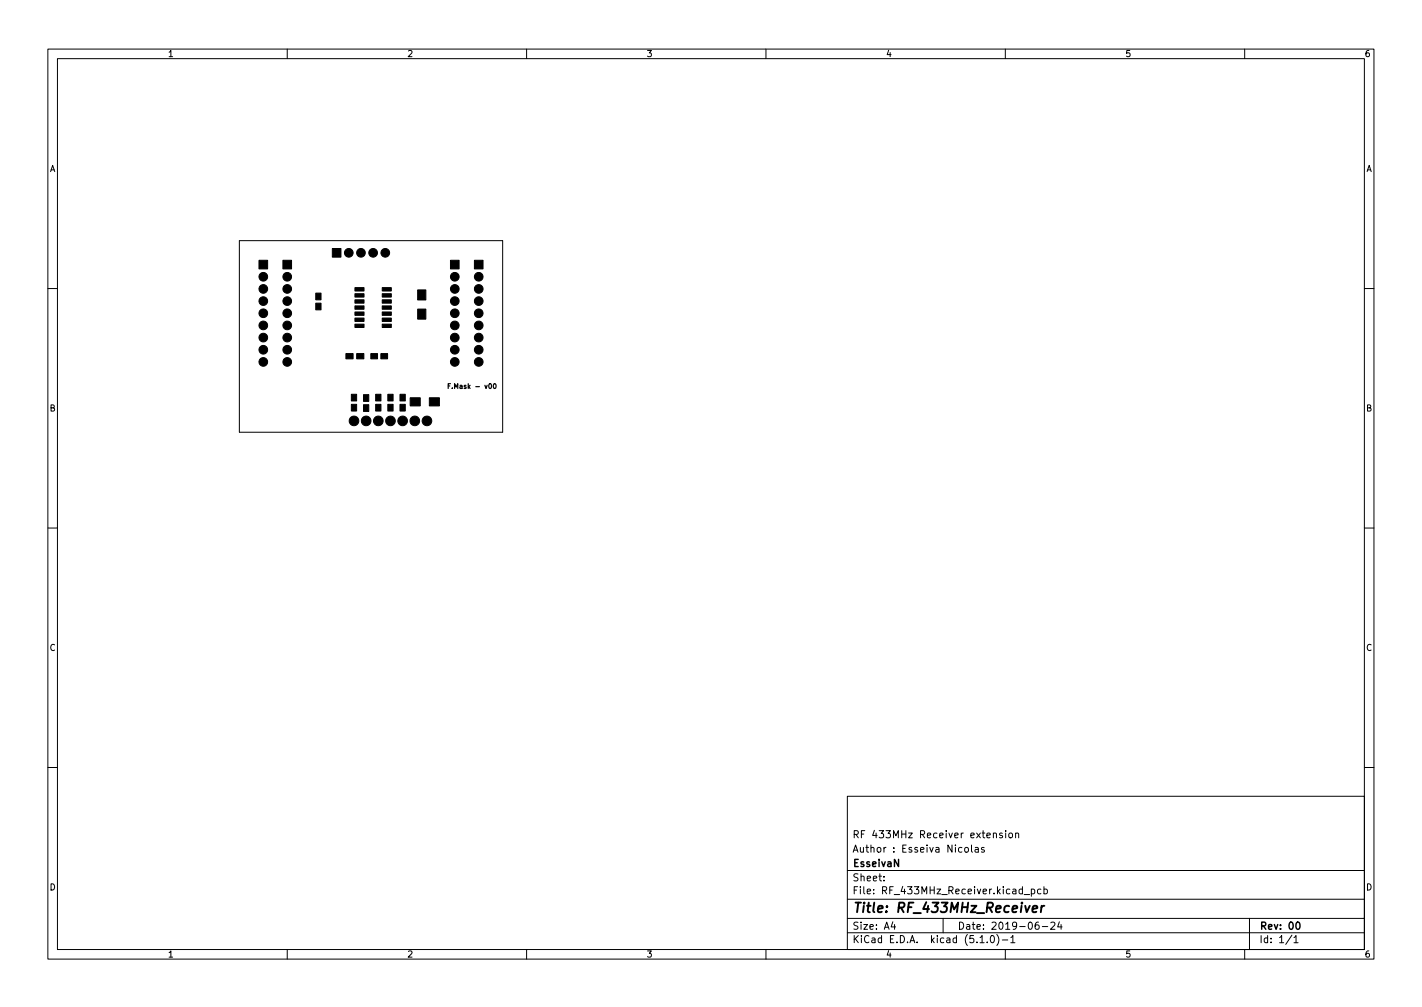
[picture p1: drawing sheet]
<svg xmlns="http://www.w3.org/2000/svg" width="297mm" height="210mm" viewBox="0 0 297 210" stroke-linecap="round" stroke-linejoin="round" font-family="sans-serif">
<defs><g id="words">
<text font-size="2.8" x="178" y="190.6">Title: RF_433MHz_Receiver</text>
<g font-size="2.1">
<text x="178" y="178">Author : Esseiva Nicolas</text>
<text x="178" y="175">RF 433MHz Receiver extension</text>
<text x="178" y="184">Sheet:</text>
<text x="178" y="181">EsseivaN</text>
<text x="178" y="186.7">File: RF_433MHz_Receiver.kicad_pcb</text>
<text x="178" y="196.9">KiCad E.D.A. kicad (5.1.0)-1</text>
<text x="178" y="194.1">Size: A4</text>
<text x="200" y="194.1">Date: 2019-06-24</text>
<text x="263" y="194.1">Rev: 00</text>
<text x="263" y="196.9">Id: 1/1</text>
</g>
<g font-size="1.8">
<text x="35" y="11.9">1</text>
<text x="85" y="11.9">2</text>
<text x="135" y="11.9">3</text>
<text x="185" y="11.9">4</text>
<text x="235" y="11.9">5</text>
<text x="285" y="11.9">6</text>
<text x="10.3" y="35.9">A</text>
<text x="285.3" y="35.9">A</text>
<text x="10.3" y="85.9">B</text>
<text x="285.3" y="85.9">B</text>
<text x="10.3" y="135.9">C</text>
<text x="285.3" y="135.9">C</text>
<text x="10.3" y="185.9">D</text>
<text x="285.3" y="185.9">D</text>
<text x="35" y="199.9">1</text>
<text x="85" y="199.9">2</text>
<text x="135" y="199.9">3</text>
<text x="185" y="199.9">4</text>
<text x="235" y="199.9">5</text>
<text x="285" y="199.9">6</text>
</g>
<text font-size="1.4" x="94.5" y="81.2">F.Mask - v00</text>
</g></defs>
<g fill="none" stroke="#000" stroke-width=".21">
<path d="M10 10.2h277v190.1h-277zM12 12.2h273v186.1h-273zM60 10.2v2M110 10.2v2M160 10.2v2M210 10.2v2M260 10.2v2M50 50.2h55v40h-55zM10 60.2h2M285 60.2h2M10 110.2h2M285 110.2h2"/>
<path d="M10 160.2h2M177 166.3h108v32h-108zM201.6 177l.4-.1 .3 .3v.4l-.3 .3h-.4l-.1-.3zM202.9 176.4v1.3l.2 .2M203.7 177h.6l.1 .9M204.4 177.3l-.5 .1-.3 .2 .3 .3h.5M205.6 177l-.4-.1-.2 .2 .1 .3 .5 .1v.4h-.6M207.5 174.1l.2-.2 .4 .1v.9M209.4 174l-.4-.1-.2 .2 .1 .3 .5 .1v.4h-.6M210.1 173.4v.2M210.1 173.9v1M210.9 174l.3-.1 .3 .3v.4l-.3 .3h-.3l-.2-.3z"/>
<path d="M212.1 174.1l.3-.2 .3 .1 .1 .9M212.1 173.9v1M285 160.2h2M60 198.3v2M110 198.3v2M160 198.3v2M177 194.8h108M177 191.8h108M177 187.8h108M177 181.8h108M184.6 183.8v.1M184.6 183v.1"/>
<path d="M186.5 192.5l-.4 1h1M186.9 193v1M197 191.8v3M204.7 195.8l.4-.5v1.5M204.7 196.8h.9M206.2 196.7v.1M207 195.5l.2-.2a.8 .8 0 0 1 .5 .8 .8 .8 0 0 1-.5 .7l-.2-.1-.1-.4zM208.2 195.1a1.72 1.72 0 0 1 0 2.3M209.4 196.3h1.1M210 198.3v2M211.1 195.8l.5-.5v1.5M211.1 196.8h.9"/>
<path d="M213.9 186.8h1.2M215.4 185.7l.5-.1 .2 .3-.1 .7h-.6M215.4 185.6v1.5M216.9 192.5l-.4 .1a1.01 1.01 0 0 0 0 1.4l.5-.1 .1-.5-.3-.3-.4 .1-.2 .2M217.4 185.7l-.4-.1-.3 .3 .2 .7h.5M217.7 193.5h1.2M218.1 185.7l.4-.1 .3 .3-.2 .7h-.5M218.1 185.1v1.5M219.5 192.7l.6-.2 .3 .5-1 1h1M221.3 192.5l-.4 1h1M221.6 193v1M260 198.3v2"/>
<path d="M261 191.8v6.5M269.9 195.3l-1.3 1.9M270.3 195.8l.4-.5v1.5M270.3 196.8h.8"/>
</g>
<path d="M270.9 192.6l.2-.1a.8 .8 0 0 1 .5 .8 .8 .8 0 0 1-.5 .7 1 1 0 0 1-.2-1.4z" fill="none" stroke="#000" stroke-width=".3"/>
<path d="M215.7 189.8l1-.2-.1-.4h-.7l-.3 1 .3 .3 .6-.1M217.6 189.1l-.2 1.4M218.2 189.1l-.4 .1-.3 .3" fill="none" stroke="#000" stroke-width=".4"/>
<path d="M93.6 80.6h.4M94.1 80.1h-.5v1M103.1 80.2l.2-.1a.49 .49 0 0 1 .3 .5 .49 .49 0 0 1-.4 .5l-.1-.4z" fill="none" stroke="#000" stroke-width=".25"/>
<g fill="#000" stroke="#000" stroke-width=".21">
<path d="M54.1 54.3h1.8v1.8h-1.8zM59.1 54.3h1.8v1.8h-1.8zM69.4 51.9h1.8v1.8h-1.8zM94.1 54.3h1.8v1.8h-1.8zM99.1 54.3h1.8v1.8h-1.8zM66 63.3h1.1v1.4h-1.1zM66 61.2h1.1v1.4h-1.1zM72.3 73.8h1.5v1.1h-1.5zM74.5 73.8h1.5v1.1h-1.5zM74.1 67.7h1.9v.7h-1.9zM74.1 66.4h1.9v.7h-1.9zM74.1 65.1h1.9v.7h-1.9z"/>
<path d="M74.1 63.9h1.9v.7h-1.9zM74.1 62.6h1.9v.7h-1.9zM74.1 61.3h1.9v.7h-1.9zM74.1 60.1h1.9v.7h-1.9zM77.5 73.8h1.4v1.1h-1.4zM79.6 73.8h1.4v1.1h-1.4zM79.8 67.7h1.9v.7h-1.9zM79.8 66.4h1.9v.7h-1.9zM79.8 65.1h1.9v.7h-1.9zM79.8 63.9h1.9v.7h-1.9zM79.8 62.6h1.9v.7h-1.9zM79.8 61.3h1.9v.7h-1.9z"/>
<path d="M79.8 60.1h1.9v.7h-1.9zM87.2 64.5h1.8v2.1h-1.8zM87.2 60.5h1.8v2.1h-1.8zM73.4 84.4h1.1v1.4h-1.1zM73.4 82.3h1.1v1.4h-1.1zM75.9 84.5h1.1v1.4h-1.1zM75.9 82.4h1.1v1.4h-1.1zM78.5 84.4h1.1v1.4h-1.1zM78.5 82.3h1.1v1.4h-1.1zM81 84.4h1.1v1.4h-1.1zM81 82.3h1.1v1.4h-1.1zM83.6 84.4h1.1v1.4h-1.1z"/>
<path d="M83.6 82.3h1.1v1.4h-1.1zM85.7 83.1h2.1v1.7h-2.1zM89.7 83.1h2.1v1.7h-2.1z"/>
<circle cx="55" cy="57.8" r=".9"/>
<circle cx="60" cy="57.8" r=".9"/>
<circle cx="72.9" cy="52.8" r=".9"/>
<circle cx="75.4" cy="52.8" r=".9"/>
<circle cx="77.9" cy="52.8" r=".9"/>
<circle cx="80.5" cy="52.8" r=".9"/>
<circle cx="95" cy="57.8" r=".9"/>
<circle cx="100" cy="57.8" r=".9"/>
<circle cx="55" cy="75.6" r=".9"/>
<circle cx="55" cy="70.5" r=".9"/>
<circle cx="55" cy="60.3" r=".9"/>
<circle cx="55" cy="65.4" r=".9"/>
<circle cx="55" cy="62.9" r=".9"/>
<circle cx="55" cy="73" r=".9"/>
<circle cx="55" cy="68" r=".9"/>
<circle cx="60" cy="75.6" r=".9"/>
<circle cx="60" cy="60.3" r=".9"/>
<circle cx="60" cy="65.4" r=".9"/>
<circle cx="60" cy="62.9" r=".9"/>
<circle cx="60" cy="73" r=".9"/>
<circle cx="60" cy="70.5" r=".9"/>
<circle cx="60" cy="68" r=".9"/>
<circle cx="95" cy="65.4" r=".9"/>
<circle cx="95" cy="62.9" r=".9"/>
<circle cx="95" cy="75.6" r=".9"/>
<circle cx="95" cy="73" r=".9"/>
<circle cx="95" cy="68" r=".9"/>
<circle cx="95" cy="60.3" r=".9"/>
<circle cx="95" cy="70.5" r=".9"/>
<circle cx="100" cy="60.3" r=".9"/>
<circle cx="100" cy="75.6" r=".9"/>
<circle cx="100" cy="70.5" r=".9"/>
<circle cx="100" cy="68" r=".9"/>
<circle cx="100" cy="65.4" r=".9"/>
<circle cx="100" cy="62.9" r=".9"/>
<circle cx="100" cy="73" r=".9"/>
<circle cx="73.9" cy="87.9" r="1"/>
<circle cx="76.5" cy="87.9" r="1"/>
<circle cx="79" cy="87.9" r="1"/>
<circle cx="81.6" cy="87.9" r="1"/>
<circle cx="84.1" cy="87.9" r="1"/>
<circle cx="86.6" cy="87.9" r="1"/>
<circle cx="89.2" cy="87.9" r="1"/>
</g>
<use href="#words"/>
</svg>
